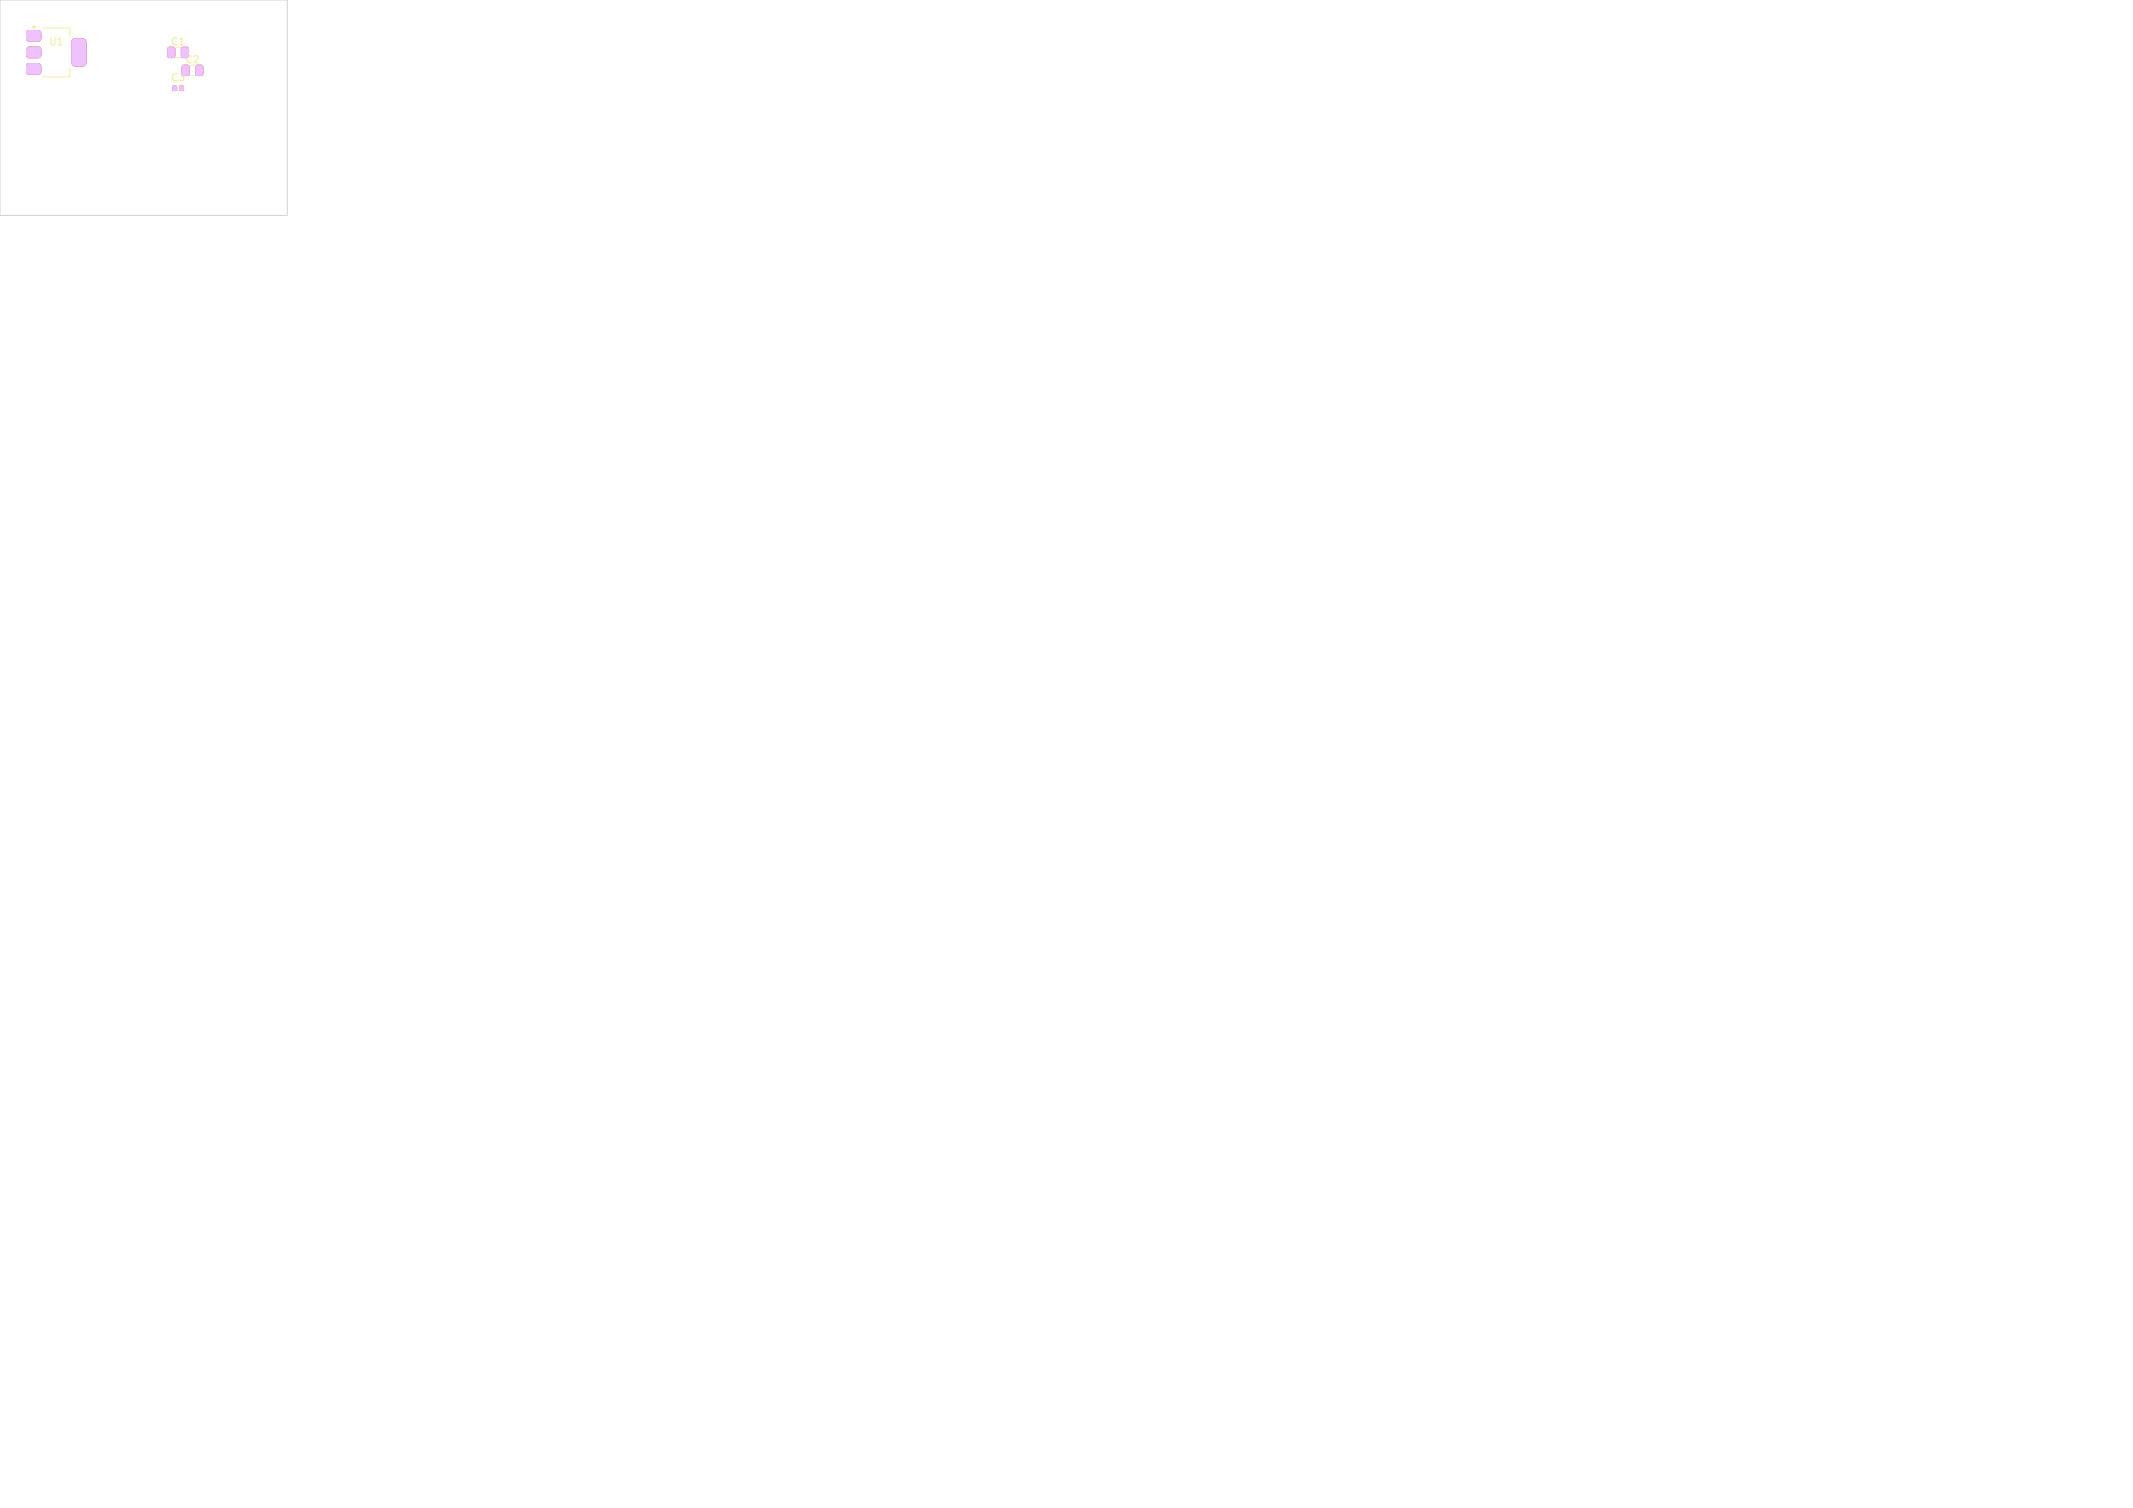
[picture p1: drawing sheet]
<svg xmlns="http://www.w3.org/2000/svg" width="297mm" height="210mm" viewBox="0 0 297 210" stroke-linecap="round" stroke-linejoin="round" font-family="sans-serif">
<defs><g id="words">
<g font-size="1.4" fill="#f2eda1">
<text x="6.7" y="6.5">U1</text>
<text x="23.7" y="6.5">C1</text>
<text x="23.7" y="11.5">C3</text>
<text x="25.7" y="9">C2</text>
</g>
</g></defs>
<g fill="#c83434" stroke="#c83434" stroke-width=".14">
<path d="M3.8 4.3h.3h1.4l.2 .3-.1 1-.3 .2-1.5-.1-.1-.3v-.9z"/>
<path d="M3.8 6.7l.3-.1h1.4l.2 .3-.1 1-.3 .2-1.5-.1-.1-.3z"/>
<path d="M10.1 5.5l.3-.1h1.1l.2 .1 .2 .2 .1 3-.1 .2-.2 .2-1.3 .1-.3-.3-.1-3z"/>
<path d="M3.8 8.9h.3h1.4l.2 .3-.1 1-.3 .2-1.5-.1-.1-.3v-.9z"/>
<path d="M23.4 6.6h.7l.2 .1v1.1l-.1 .2h-.6l-.2-.1z"/>
<path d="M25.3 6.6h.7l.2 .1v1.1l-.1 .2h-.6l-.2-.1z"/>
<path d="M25.4 9.1h.7l.2 .1v1.1l-.1 .2h-.6l-.2-.1z"/>
<path d="M27.3 9.1h.7l.2 .1v1.1l-.1 .2h-.6l-.2-.1z"/>
<path d="M24.1 12h.5v.6h-.5z"/>
<path d="M25 12h.5v.6h-.5z"/>
</g>
<path d="M6 3.9h3.8v1.3M9.8 9.5v1.2h-3.8M24.5 8h.6M24.7 12.7h.2M26.5 10.5h.6" fill="none" stroke="#f2eda1" stroke-width=".14"/>
<path d="M4.5 3.7h.4l-.2 .3z" fill="#f2eda1" stroke="#f2eda1" stroke-width=".14"/>
<g fill="#efc1ff" stroke="#efc1ff" stroke-width=".14">
<path d="M3.8 4.3h.3h1.4l.2 .3-.1 1-.3 .2-1.5-.1-.1-.3v-.9z"/>
<path d="M3.8 6.7l.3-.1h1.4l.2 .3-.1 1-.3 .2-1.5-.1-.1-.3z"/>
<path d="M10.1 5.5l.3-.1h1.1l.2 .1 .2 .2 .1 3-.1 .2-.2 .2-1.3 .1-.3-.3-.1-3z"/>
<path d="M3.8 8.9h.3h1.4l.2 .3-.1 1-.3 .2-1.5-.1-.1-.3v-.9z"/>
<path d="M23.4 6.6h.7l.2 .1v1.1l-.1 .2h-.6l-.2-.1z"/>
<path d="M25.3 6.6h.7l.2 .1v1.1l-.1 .2h-.6l-.2-.1z"/>
<path d="M25.4 9.1h.7l.2 .1v1.1l-.1 .2h-.6l-.2-.1z"/>
<path d="M27.3 9.1h.7l.2 .1v1.1l-.1 .2h-.6l-.2-.1z"/>
<path d="M24.1 12h.5v.6h-.5z"/>
<path d="M25 12h.5v.6h-.5z"/>
</g>
<path d="M0 0h40v30h-40z" fill="none" stroke="#d0d2cd" stroke-width=".14"/>
<use href="#words"/>
</svg>
